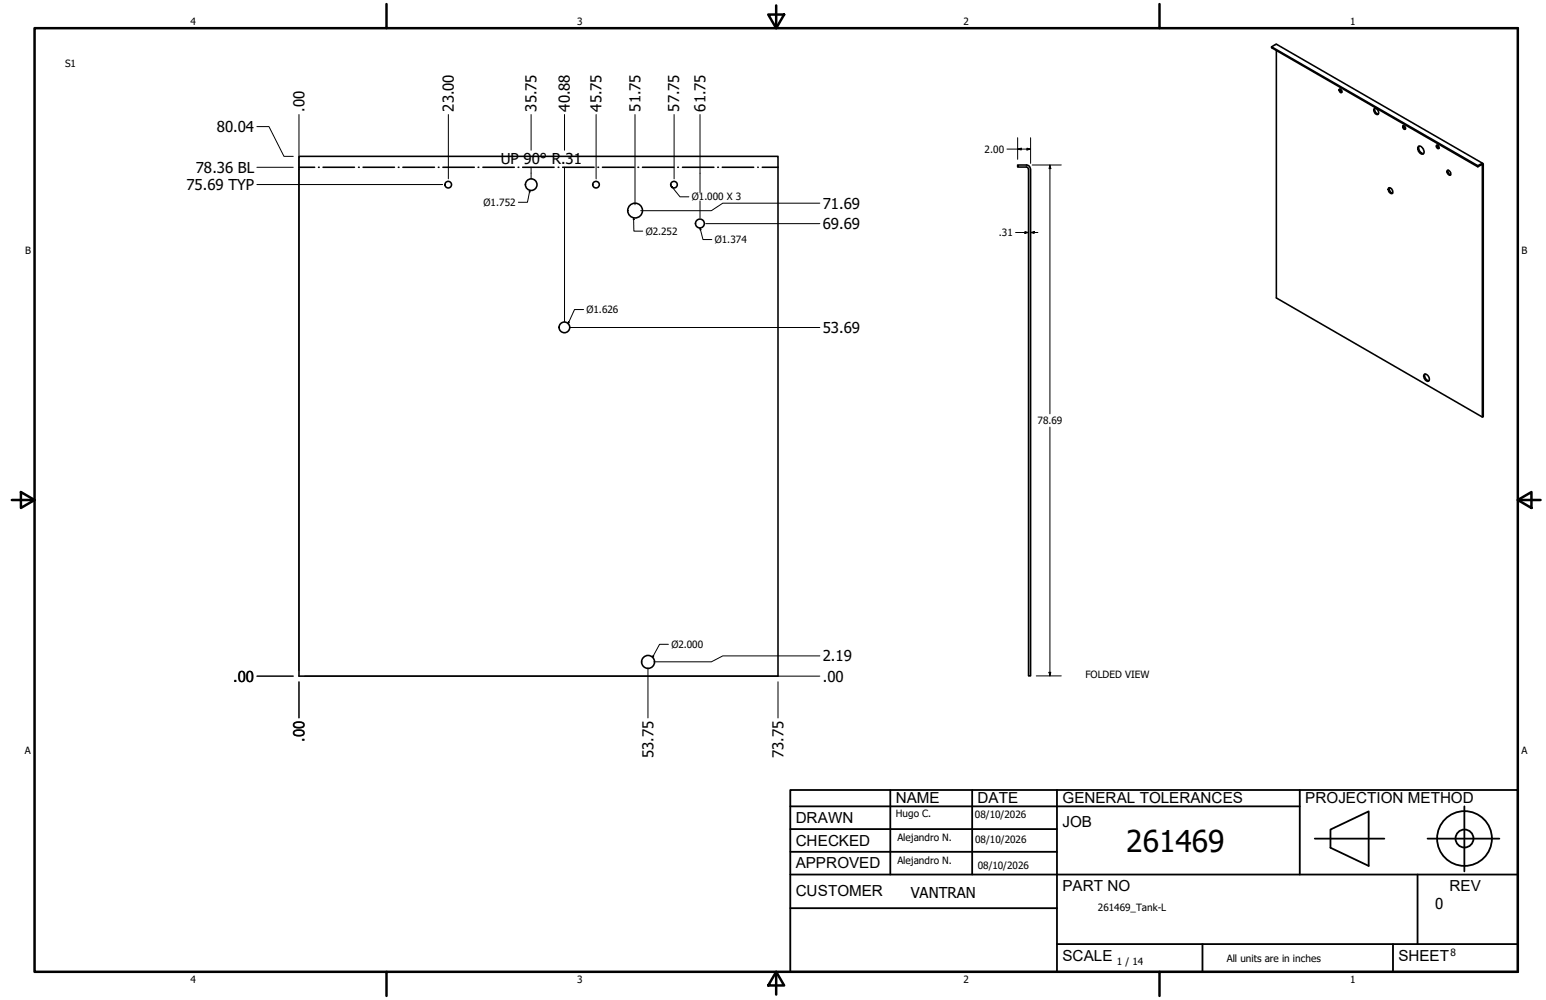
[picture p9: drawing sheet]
<svg xmlns="http://www.w3.org/2000/svg" width="432mm" height="279mm" viewBox="0 0 432 279" stroke-linecap="round" stroke-linejoin="round" font-family="sans-serif">
<defs><g id="words">
<text font-size="8.4" x="314.6" y="238.1">261469</text>
<g font-size="4.3">
<text x="250.2" y="224.2">NAME</text>
<text x="273" y="224.2">DATE</text>
<text x="296.7" y="224.3">GENERAL TOLERANCES</text>
<text x="364.6" y="224.3">PROJECTION METHOD</text>
<text x="222.2" y="229.9">DRAWN</text>
<text x="296.7" y="230.9">JOB</text>
<text x="222.2" y="236.3">CHECKED</text>
<text x="222.2" y="242.6">APPROVED</text>
<text x="222.2" y="250.3">CUSTOMER</text>
<text x="296.7" y="249">PART NO</text>
<text x="404.8" y="248.9">REV</text>
<text x="296.7" y="268.4">SCALE</text>
<text x="390.6" y="268.4">SHEET</text>
</g>
<g font-size="4.2">
<text x="85" y="31.2" transform="rotate(-90 85 31.2)">.00</text>
<text x="126.7" y="31.2" transform="rotate(-90 126.7 31.2)">23.00</text>
<text x="149.9" y="31.2" transform="rotate(-90 149.9 31.2)">35.75</text>
<text x="159.2" y="31.2" transform="rotate(-90 159.2 31.2)">40.88</text>
<text x="168" y="31.2" transform="rotate(-90 168 31.2)">45.75</text>
<text x="178.9" y="31.2" transform="rotate(-90 178.9 31.2)">51.75</text>
<text x="189.7" y="31.2" transform="rotate(-90 189.7 31.2)">57.75</text>
<text x="197" y="31.2" transform="rotate(-90 197 31.2)">61.75</text>
<text x="60.6" y="36.9">80.04</text>
<text x="139.9" y="45.8">UP 90° R.31</text>
<text x="52.1" y="53.1">75.69 TYP</text>
<text x="54.7" y="48.3">78.36 BL</text>
<text x="229.8" y="58.3">71.69</text>
<text x="229.8" y="64">69.69</text>
<text x="229.8" y="93">53.69</text>
<text x="229.8" y="184.8">2.19</text>
<text x="65.2" y="190.4">.00</text>
<text x="229.8" y="190.4">.00</text>
<text x="85" y="207.3" transform="rotate(-90 85 207.3)">.00</text>
<text x="182.5" y="211.8" transform="rotate(-90 182.5 211.8)">53.75</text>
<text x="218.8" y="211.8" transform="rotate(-90 218.8 211.8)">73.75</text>
<text x="254.4" y="250.8">VANTRAN</text>
<text x="400.9" y="254">0</text>
</g>
<g font-size="2.8">
<text x="53.2" y="6.9">4</text>
<text x="161.2" y="6.9">3</text>
<text x="269.1" y="6.9">2</text>
<text x="377.1" y="6.9">1</text>
<text x="18.2" y="18.7">S1</text>
<text x="275" y="42.7">2.00</text>
<text x="135.1" y="57.5">Ø1.752</text>
<text x="193.2" y="56">Ø1.000 X 3</text>
<text x="180.3" y="65.6">Ø2.252</text>
<text x="279" y="66">.31</text>
<text x="7" y="70.9">B</text>
<text x="199.6" y="67.9">Ø1.374</text>
<text x="424.9" y="70.9">B</text>
<text x="163.8" y="87.5">Ø1.626</text>
<text x="289.8" y="118.5">78.69</text>
<text x="187.5" y="181">Ø2.000</text>
<text x="303.1" y="189.3">FOLDED VIEW</text>
<text x="6.9" y="210.6">A</text>
<text x="424.9" y="210.6">A</text>
<text x="250.2" y="228.3">Hugo C.</text>
<text x="272.3" y="228.4">08/10/2026</text>
<text x="250.6" y="234.9">Alejandro N.</text>
<text x="272.4" y="235.6">08/10/2026</text>
<text x="250.6" y="241.5">Alejandro N.</text>
<text x="273.1" y="242.8">08/10/2026</text>
<text x="306.6" y="254.5">261469_Tank-L</text>
<text x="312" y="269.7">1 / 14</text>
<text x="342.6" y="268.7">All units are in inches</text>
<text x="405.1" y="267.1">8</text>
<text x="53.2" y="274.6">4</text>
<text x="161.2" y="274.6">3</text>
<text x="269.1" y="274.6">2</text>
<text x="377.1" y="274.6">1</text>
</g>
</g></defs>
<!-- layer: GIGA_BendUp -->
<g fill="none" stroke="#000" stroke-width=".44">
<path d="M83.5 46.7h4.4M89 46.7h.2M90.2 46.7h8.8M100.1 46.7h.2M101.4 46.7h8.8M111.3 46.7h.1M112.5 46.7h8.8M122.4 46.7h.2M123.7 46.7h8.8M133.5 46.7h.2M134.9 46.7h8.7M144.7 46.7h.2"/>
<path d="M146 46.7h8.7M155.9 46.7h.2M157.2 46.7h8.7M167 46.7h.2M168.3 46.7h8.8M178.2 46.7h.2M179.5 46.7h8.7M189.3 46.7h.2M190.6 46.7h8.8M200.5 46.7h.2M201.7 46.7h8.8M211.6 46.7h.2"/>
<path d="M212.9 46.7h4.4"/>
</g>
<!-- layer: Visible (ANSI) -->
<g fill="none" stroke="#000" stroke-width=".44">
<path d="M355.2 13.1l57.5 33.2M356.5 14.1v69.1l57.5 33.3 .3-.1-.1-70.7h-.3l-1.2 .6v.3l1.3-.6v70.5M374.1 25a.48 .48 0 0 1 .6 .2 .48 .48 0 0 1-.2 .6l-.4-.2zM374.3 24.9l.1 .6 .4 .2M383.9 30.4a1 1 0 0 1 1 .5 1 1 0 0 1-.2 1.1 1.19 1.19 0 0 1-.8-1.6zM384 30.2a1.24 1.24 0 0 0 .9 1.7M391.9 35.1a.57 .57 0 0 1 .6 .4 .57 .57 0 0 1-.2 .6 .69 .69 0 0 1-.4-1zM392 35.1l.1 .5 .5 .4M83.5 43.7h133.8v145.2h-133.8zM287.2 47.2l-.1-.3-.4-.2h-2.5v-.6l2.8 .1a1.11 1.11 0 0 1 .8 1M287.3 47.2v141.6h.5v-141.6M387.9 52.5a.94 .94 0 0 1 .9 .5 .94 .94 0 0 1-.1 1.1 1.13 1.13 0 0 1-.8-1.6z"/>
<path d="M388 52.5a1.32 1.32 0 0 0 .9 1.5M396.1 41a1.23 1.23 0 0 1 1.6 1.2 .66 .66 0 0 1-.5 .9 .66 .66 0 0 1-.8-.6l-.4-.8zM396.4 40.8a1.59 1.59 0 0 0 1.2 2.1M401.2 40.6a.52 .52 0 0 1 .6 .3 .52 .52 0 0 1-.1 .6l-.5-.4zM401.4 40.6l.2 .6 .4 .2M404.2 47.7a.76 .76 0 0 1 .9 .3 .76 .76 0 0 1-.2 1 1.06 1.06 0 0 1-.7-1.3zM404.4 47.6a1.07 1.07 0 0 0 .7 1.2M414.1 45.7l-57.5-33.3-1.4 .7v.2l57.5 33.3M397.8 104.6a1.19 1.19 0 0 1 1.2 .6 1.19 1.19 0 0 1-.2 1.4 1.38 1.38 0 0 1-1-2zM398 104.5a1.39 1.39 0 0 0 1.1 1.9"/>
<circle cx="125.2" cy="51.6" r=".92"/>
<circle cx="148.4" cy="51.6" r="1.62"/>
<circle cx="166.5" cy="51.6" r=".92"/>
<circle cx="177.4" cy="58.8" r="2.06"/>
<circle cx="188.2" cy="51.6" r=".92"/>
<circle cx="195.5" cy="62.5" r="1.24"/>
<circle cx="157.6" cy="91.5" r="1.49"/>
<circle cx="181" cy="184.9" r="1.81"/>
</g>
<!-- layer: Borde (ANSI) -->
<g fill="none" stroke="#000" stroke-width=".7">
<path d="M9.7 7.9h414.2v263.6h-414.2zM107.9 1.1v6.8M214.6 4.1h4.4l-2.2 3.8zM216.8 1.5v6.4M323.8 1.1v6.8M3.3 139.7h6.4M5.8 137.5l3.9 2.2-3.9 2.2zM423.9 139.7l3.8-2.2v4.4zM423.9 139.7h6.4M107.9 271.5v6.8M216.8 271.5l2.2 3.8h-4.4zM216.8 271.5v6.4"/>
<path d="M323.8 271.5v6.8"/>
</g>
<!-- layer: Title (ANSI)-1 -->
<g fill="none" stroke="#000" stroke-width=".51">
<path d="M220.7 220.7h203.2v50.8h-203.2zM220.7 225.3h142.3M220.7 231.6h74.5M220.7 238h74.5M248.7 220.7v23.6M271.5 220.7v23.6M295.2 220.7v50.8M363 220.7v23.6M367.2 234.3h19.5M371.6 231.8l10.7-5.1v15.2l-10.7-5zM398.7 234.3h20.1M409 225.3v18.2"/>
<path d="M220.7 244.3h203.2M220.7 253.7h74.5M395.9 244.3v19.5M295.2 263.8h128.7M335.9 263.8v7.7M389.1 263.8v7.7"/>
<circle cx="409" cy="234.3" r="7.7"/>
<circle cx="409" cy="234.3" r="2.51"/>
</g>
<!-- layer: Cota (ANSI) -->
<g fill="none" stroke="#000" stroke-width=".28">
<path d="M71.8 35.4h3.3l4.2 8.3h2.6M83.5 32v155.3M125.2 32v18M148.3 32v10M157.7 32v10M166.5 32v18M177.4 32v25.2M188.3 32v18M195.5 32v21.8M284.2 38.5v6M287.8 38.5v7.2M71.8 51.6h51.8"/>
<path d="M71.8 46.7h10.1M148.3 46.7v3.3M157.7 46.7v43.2M195.5 56.1v4.8M229 56.8h-27.1l-3.2 2.1h-19.8M281.2 41.7h6.6M284.2 41.7l1-.3v.5zM286.8 41.4l1 .3-1 .2zM288.3 46.1h8.1M293.2 46.1l.3 1h-.5zM293.2 46.1v69.5M197.1 62.5h31.9"/>
<path d="M283.7 65h3.6M286.3 64.7l1 .3-1 .2zM287.8 65l1.1-.3v.5zM287.8 65h2.1M159.3 91.5h69.7M293.2 119.3v69.5M71.8 188.9h10.1M83.5 190.5v10.1M85.1 188.9h143.9M181 186.6v14M217.3 190.5v10.1M229 183.3h-27.1l-3.2 1.6h-16.1"/>
<path d="M289.4 188.8h7M293 187.8h.5l-.3 1z"/>
</g>
<path d="M148 53.1v.6l-.2-.1zM148 53.1l-.7 3.4h-2.5M187.5 51.9l.3 .4-.2 .2zM187.5 51.9l2.4 3.1h2.5M177 60.8l.1 .5h-.3zM177 60.8v3.8h2.5M195.5 63.7l.3 .5-.3 .1zM195.5 63.7l.8 3.2h2.5M158.7 89.9l.3 .1-.3 .5zM163 86.5h-2.5l-1.8 4M182.4 183.1l.2 .2-.3 .3zM186.7 180h-2.5l-1.9 3.6" fill="none" stroke="#000" stroke-width=".28"/>
<path d="M148 53.1v.6l-.2-.1zM187.5 51.9l.3 .4-.2 .2zM177 60.8l.1 .5h-.3zM195.5 63.7l.3 .5-.3 .1zM158.7 89.9l.3 .1-.3 .5zM182.4 183.1l.2 .2-.3 .3z" fill="#000"/>
<!-- layer: Cota (ANSI) -->
<path d="M284.2 41.7l1-.3v.5zM286.8 41.4l1 .3-1 .2zM293.2 46.1l.3 1h-.5zM286.3 64.7l1 .3-1 .2zM287.8 65l1.1-.3v.5zM293 187.8h.5l-.3 1z" fill="#000"/>
<use href="#words"/>
</svg>
